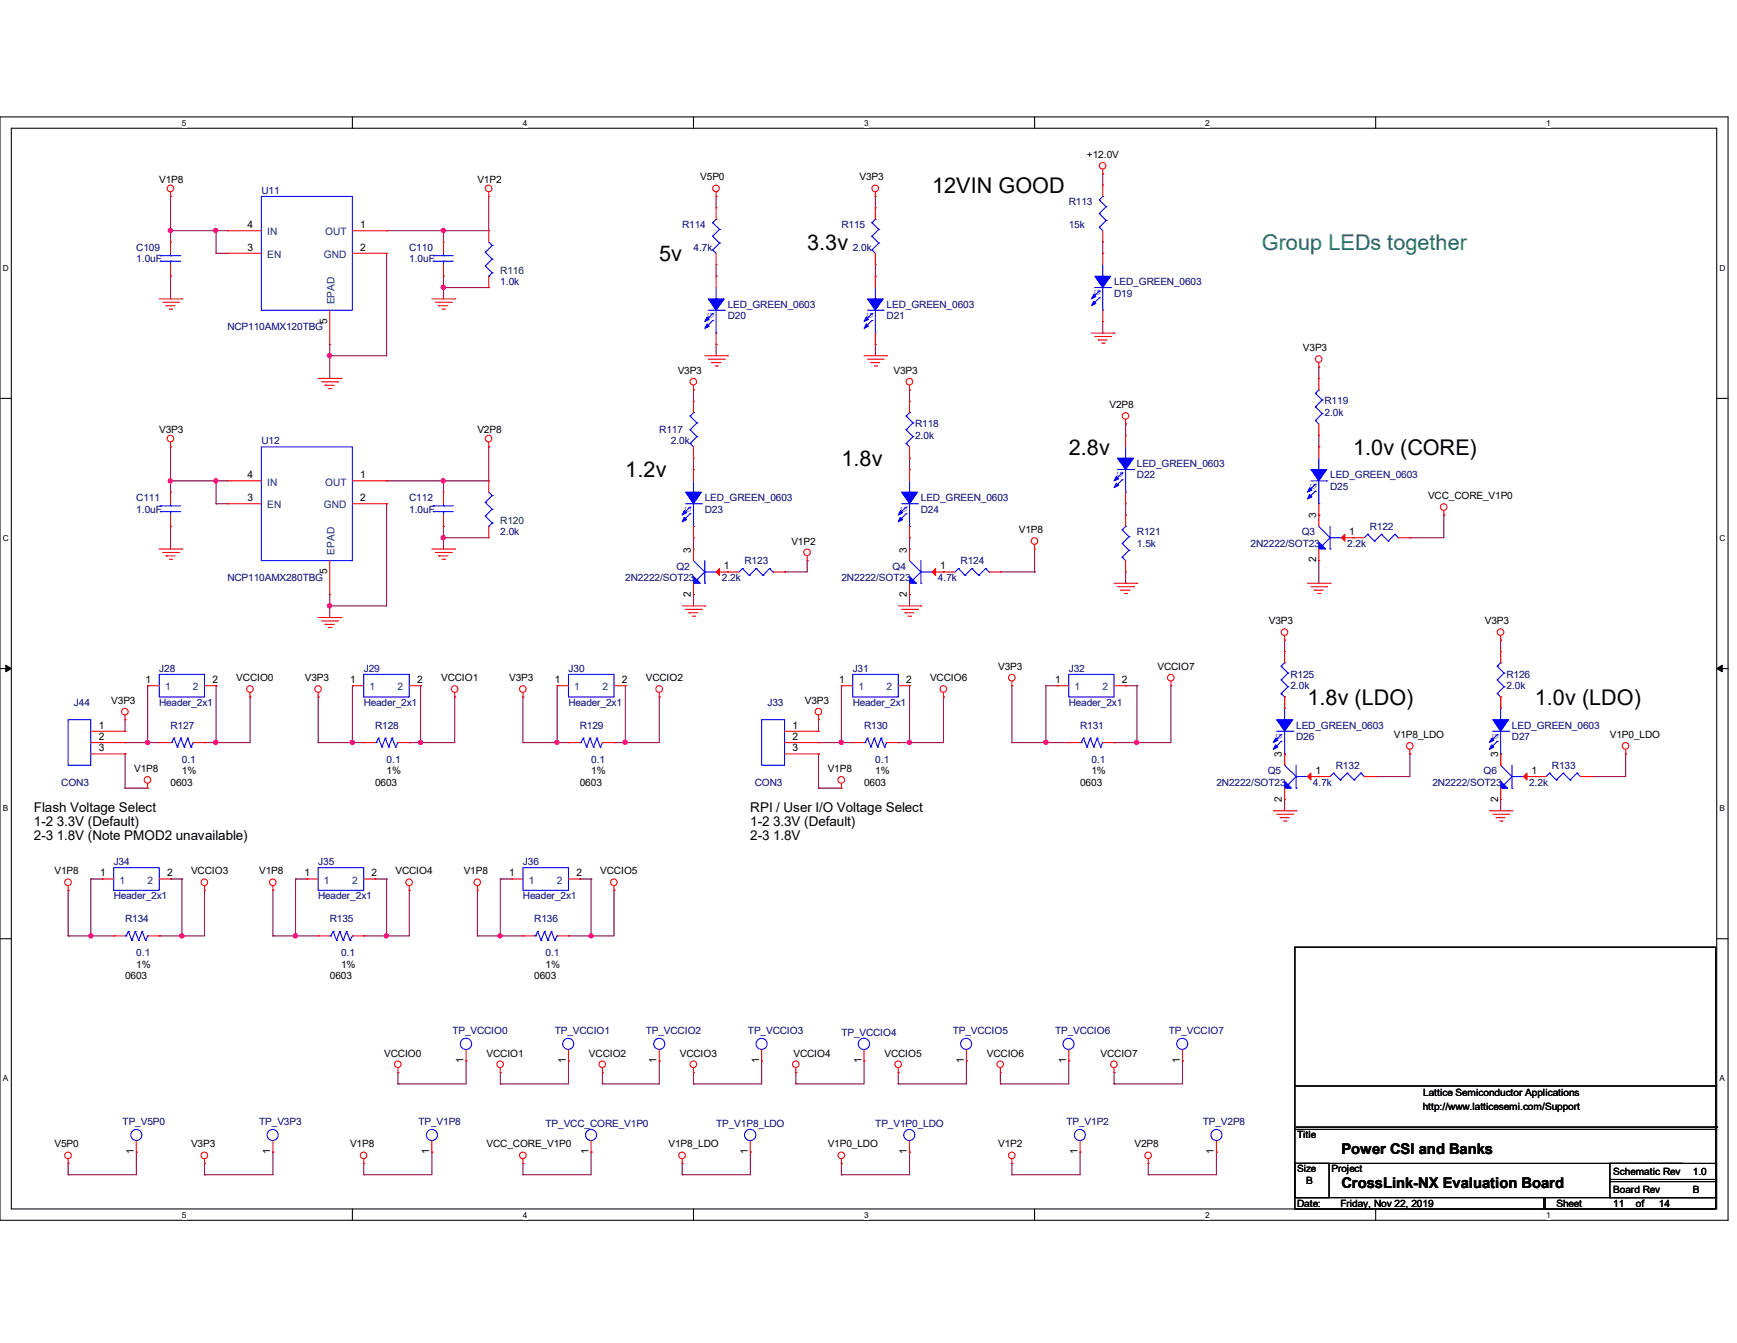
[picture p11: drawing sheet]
<svg xmlns="http://www.w3.org/2000/svg" width="279mm" height="216mm" viewBox="0 0 279 216" stroke-linecap="round" stroke-linejoin="round" font-family="sans-serif">
<defs><g id="words">
<g font-size="3.5">
<text x="149.9" y="31">12VIN GOOD</text>
<text x="106" y="42">5v</text>
<text x="129.8" y="40.2">3.3v</text>
<text x="100.6" y="76.8">1.2v</text>
<text x="135.3" y="74.9">1.8v</text>
<text x="171.9" y="73.1">2.8v</text>
<text x="217.6" y="73.1">1.0v (CORE)</text>
<text x="210.3" y="113.3">1.8v (LDO)</text>
<text x="246.9" y="113.3">1.0v (LDO)</text>
</g>
<text font-size="3.5" fill="#008040" x="203" y="40.2">Group LEDs together</text>
<g font-size="2.4">
<text x="215.8" y="185.6">Power CSI and Banks</text>
<text x="215.8" y="191.1">CrossLink-NX Evaluation Board</text>
</g>
<g font-size="2.2">
<text x="5.5" y="130.5">Flash Voltage Select</text>
<text x="120.7" y="130.5">RPI / User I/O Voltage Select</text>
<text x="5.5" y="132.8">1-2 3.3V (Default)</text>
<text x="5.5" y="135">2-3 1.8V (Note PMOD2 unavailable)</text>
<text x="120.7" y="132.8">1-2 3.3V (Default)</text>
<text x="120.7" y="135">2-3 1.8V</text>
</g>
<g font-size="1.7">
<text x="39.8" y="36.7">4</text>
<text x="39.8" y="40.3">3</text>
<text x="58" y="36.7">1</text>
<text x="58" y="40.3">2</text>
<text x="52.6" y="52" transform="rotate(-90 52.6 52)">5</text>
<text x="39.8" y="76.9">4</text>
<text x="58" y="76.9">1</text>
<text x="39.8" y="80.6">3</text>
<text x="58" y="80.6">2</text>
<text x="211.7" y="83.4" transform="rotate(-90 211.7 83.4)">3</text>
<text x="111.1" y="88.9" transform="rotate(-90 111.1 88.9)">3</text>
<text x="145.9" y="88.9" transform="rotate(-90 145.9 88.9)">3</text>
<text x="217" y="86">1</text>
<text x="52.6" y="92.3" transform="rotate(-90 52.6 92.3)">5</text>
<text x="111.1" y="95.9" transform="rotate(-90 111.1 95.9)">2</text>
<text x="116.5" y="91.5">1</text>
<text x="145.9" y="95.9" transform="rotate(-90 145.9 95.9)">2</text>
<text x="151.2" y="91.5">1</text>
<text x="211.7" y="90.4" transform="rotate(-90 211.7 90.4)">2</text>
<text x="23.4" y="109.8">1</text>
<text x="34.2" y="109.8">2</text>
<text x="56.3" y="109.8">1</text>
<text x="67.1" y="109.8">2</text>
<text x="89.2" y="109.8">1</text>
<text x="100" y="109.8">2</text>
<text x="135" y="109.8">1</text>
<text x="145.8" y="109.8">2</text>
<text x="169.7" y="109.8">1</text>
<text x="180.5" y="109.8">2</text>
<text x="15.9" y="117.1">1</text>
<text x="15.9" y="119">2</text>
<text x="127.5" y="117.1">1</text>
<text x="127.5" y="119">2</text>
<text x="15.9" y="120.8">3</text>
<text x="127.5" y="120.8">3</text>
<text x="206.2" y="121.7" transform="rotate(-90 206.2 121.7)">3</text>
<text x="211.6" y="124.4">1</text>
<text x="241" y="121.7" transform="rotate(-90 241 121.7)">3</text>
<text x="246.3" y="124.4">1</text>
<text x="206.2" y="128.9" transform="rotate(-90 206.2 128.9)">2</text>
<text x="241" y="128.9" transform="rotate(-90 241 128.9)">2</text>
<text x="16.1" y="140.9">1</text>
<text x="26.9" y="140.9">2</text>
<text x="49" y="140.9">1</text>
<text x="59.8" y="140.9">2</text>
<text x="81.9" y="140.9">1</text>
<text x="92.7" y="140.9">2</text>
<text x="74.5" y="170.9" transform="rotate(-90 74.5 170.9)">1</text>
<text x="91" y="170.9" transform="rotate(-90 91 170.9)">1</text>
<text x="105.6" y="170.9" transform="rotate(-90 105.6 170.9)">1</text>
<text x="122.1" y="170.9" transform="rotate(-90 122.1 170.9)">1</text>
<text x="138.6" y="170.9" transform="rotate(-90 138.6 170.9)">1</text>
<text x="155" y="170.9" transform="rotate(-90 155 170.9)">1</text>
<text x="171.5" y="170.9" transform="rotate(-90 171.5 170.9)">1</text>
<text x="189.8" y="170.9" transform="rotate(-90 189.8 170.9)">1</text>
<text x="21.5" y="185.5" transform="rotate(-90 21.5 185.5)">1</text>
<text x="43.5" y="185.5" transform="rotate(-90 43.5 185.5)">1</text>
<text x="69" y="185.5" transform="rotate(-90 69 185.5)">1</text>
<text x="94.7" y="185.5" transform="rotate(-90 94.7 185.5)">1</text>
<text x="120.3" y="185.5" transform="rotate(-90 120.3 185.5)">1</text>
<text x="145.9" y="185.5" transform="rotate(-90 145.9 185.5)">1</text>
<text x="173.3" y="185.5" transform="rotate(-90 173.3 185.5)">1</text>
<text x="195.2" y="185.5" transform="rotate(-90 195.2 185.5)">1</text>
</g>
<g font-size="1.7" fill="#004080">
<text x="43" y="37.8">IN</text>
<text x="43" y="41.5">EN</text>
<text x="52.1" y="41.5">GND</text>
<text x="52.3" y="37.8">OUT</text>
<text x="53.8" y="48.9" transform="rotate(-90 53.8 48.9)">EPAD</text>
<text x="43" y="78.1">IN</text>
<text x="43" y="81.7">EN</text>
<text x="52.1" y="81.7">GND</text>
<text x="52.3" y="78.1">OUT</text>
<text x="53.8" y="89.2" transform="rotate(-90 53.8 89.2)">EPAD</text>
<text x="26.5" y="111">1</text>
<text x="31" y="111">2</text>
<text x="59.4" y="111">1</text>
<text x="64" y="111">2</text>
<text x="92.4" y="111">1</text>
<text x="96.9" y="111">2</text>
<text x="138.1" y="111">1</text>
<text x="142.6" y="111">2</text>
<text x="172.8" y="111">1</text>
<text x="177.3" y="111">2</text>
<text x="19.2" y="142.1">1</text>
<text x="23.7" y="142.1">2</text>
<text x="52.1" y="142.1">1</text>
<text x="56.6" y="142.1">2</text>
<text x="85" y="142.1">1</text>
<text x="89.6" y="142.1">2</text>
</g>
<g font-size="1.6">
<text x="25.6" y="29.4">V1P8</text>
<text x="76.8" y="29.4">V1P2</text>
<text x="112.6" y="29">V5P0</text>
<text x="138.3" y="29">V3P3</text>
<text x="174.8" y="25.4">+12.0V</text>
<text x="209.6" y="56.4">V3P3</text>
<text x="109" y="60.1">V3P3</text>
<text x="143.7" y="60.1">V3P3</text>
<text x="178.5" y="65.6">V2P8</text>
<text x="25.6" y="69.6">V3P3</text>
<text x="76.8" y="69.6">V2P8</text>
<text x="229.7" y="80.2">VCC_CORE_V1P0</text>
<text x="127.3" y="87.5">V1P2</text>
<text x="163.9" y="85.7">V1P8</text>
<text x="204.1" y="100.3">V3P3</text>
<text x="238.8" y="100.3">V3P3</text>
<text x="160.6" y="107.7">V3P3</text>
<text x="186.2" y="107.7">VCCIO7</text>
<text x="17.9" y="113.1">V3P3</text>
<text x="38" y="109.5">VCCIO0</text>
<text x="49" y="109.5">V3P3</text>
<text x="70.9" y="109.5">VCCIO1</text>
<text x="81.9" y="109.5">V3P3</text>
<text x="103.9" y="109.5">VCCIO2</text>
<text x="129.5" y="113.1">V3P3</text>
<text x="149.6" y="109.5">VCCIO6</text>
<text x="224.2" y="118.6">V1P8_LDO</text>
<text x="258.9" y="118.6">V1P0_LDO</text>
<text x="21.6" y="124.1">V1P8</text>
<text x="29.3" y="124.5">1%</text>
<text x="62.2" y="124.5">1%</text>
<text x="95.1" y="124.5">1%</text>
<text x="133.1" y="124.1">V1P8</text>
<text x="140.8" y="124.5">1%</text>
<text x="175.6" y="124.5">1%</text>
<text x="27.4" y="126.3">0603</text>
<text x="60.3" y="126.3">0603</text>
<text x="93.3" y="126.3">0603</text>
<text x="139" y="126.3">0603</text>
<text x="173.7" y="126.3">0603</text>
<text x="8.8" y="140.5">V1P8</text>
<text x="30.7" y="140.5">VCCIO3</text>
<text x="41.7" y="140.5">V1P8</text>
<text x="63.6" y="140.5">VCCIO4</text>
<text x="74.6" y="140.5">V1P8</text>
<text x="96.6" y="140.5">VCCIO5</text>
<text x="21.9" y="155.6">1%</text>
<text x="54.9" y="155.6">1%</text>
<text x="87.8" y="155.6">1%</text>
<text x="20.1" y="157.4">0603</text>
<text x="53" y="157.4">0603</text>
<text x="85.9" y="157.4">0603</text>
<text x="61.8" y="169.8">VCCIO0</text>
<text x="78.3" y="169.8">VCCIO1</text>
<text x="94.7" y="169.8">VCCIO2</text>
<text x="109.3" y="169.8">VCCIO3</text>
<text x="127.6" y="169.8">VCCIO4</text>
<text x="142.3" y="169.8">VCCIO5</text>
<text x="158.7" y="169.8">VCCIO6</text>
<text x="177" y="169.8">VCCIO7</text>
<text x="228.9" y="178.4">http://www.latticesemi.com/Support</text>
<text x="228.9" y="176.2">Lattice Semiconductor Applications</text>
<text x="8.8" y="184.4">V5P0</text>
<text x="30.7" y="184.4">V3P3</text>
<text x="56.3" y="184.4">V1P8</text>
<text x="78.3" y="184.4">VCC_CORE_V1P0</text>
<text x="107.5" y="184.4">V1P8_LDO</text>
<text x="133.1" y="184.4">V1P0_LDO</text>
<text x="160.6" y="184.4">V1P2</text>
<text x="182.5" y="184.4">V2P8</text>
<text x="208.7" y="183">Title</text>
<text x="208.7" y="188.5">Size</text>
<text x="210.1" y="190.3">B</text>
<text x="214.2" y="188.5">Project</text>
<text x="259.5" y="188.9">Schematic Rev</text>
<text x="259.5" y="191.8">Board Rev</text>
<text x="272.3" y="188.9">1.0</text>
<text x="272.3" y="191.8">B</text>
<text x="208.7" y="194">Date:</text>
<text x="215.6" y="194">Friday, Nov 22, 2019</text>
<text x="250.4" y="194">Sheet</text>
<text x="259.5" y="194">11</text>
<text x="263.1" y="194">of</text>
<text x="266.8" y="194">14</text>
</g>
<g font-size="1.6" fill="#000080">
<text x="42" y="31.2">U11</text>
<text x="171.9" y="33">R113</text>
<text x="21.9" y="40.3">C109</text>
<text x="65.8" y="40.3">C110</text>
<text x="109.7" y="36.7">R114</text>
<text x="111.5" y="40.3">4.7k</text>
<text x="135.3" y="36.7">R115</text>
<text x="137.2" y="40.3">2.0k</text>
<text x="171.9" y="36.7">15k</text>
<text x="21.9" y="42.2">1.0uF</text>
<text x="65.8" y="42.2">1.0uF</text>
<text x="80.5" y="45.8">1.0k</text>
<text x="179.2" y="47.7">D19</text>
<text x="179.2" y="45.8">LED_GREEN_0603</text>
<text x="36.6" y="53.1">NCP110AMX120TBG</text>
<text x="117" y="51.3">D20</text>
<text x="117" y="49.5">LED_GREEN_0603</text>
<text x="142.6" y="51.3">D21</text>
<text x="142.6" y="49.5">LED_GREEN_0603</text>
<text x="213.1" y="65">R119</text>
<text x="42" y="71.4">U12</text>
<text x="106" y="69.6">R117</text>
<text x="107.9" y="71.4">2.0k</text>
<text x="147.2" y="68.7">R118</text>
<text x="147.2" y="70.5">2.0k</text>
<text x="213.1" y="66.8">2.0k</text>
<text x="182.9" y="76.9">D22</text>
<text x="182.9" y="75.1">LED_GREEN_0603</text>
<text x="213.9" y="76.9">LED_GREEN_0603</text>
<text x="21.9" y="80.6">C111</text>
<text x="21.9" y="82.4">1.0uF</text>
<text x="65.8" y="80.6">C112</text>
<text x="65.8" y="82.4">1.0uF</text>
<text x="113.4" y="82.4">D23</text>
<text x="113.4" y="80.6">LED_GREEN_0603</text>
<text x="148.1" y="82.4">D24</text>
<text x="148.1" y="80.6">LED_GREEN_0603</text>
<text x="213.9" y="78.7">D25</text>
<text x="80.5" y="86.1">2.0k</text>
<text x="182.9" y="86.1">R121</text>
<text x="182.9" y="87.9">1.5k</text>
<text x="201.2" y="87.9">2N2222/SOT23</text>
<text x="209.4" y="86.1">Q3</text>
<text x="216.7" y="87.9">2.2k</text>
<text x="220.3" y="85.1">R122</text>
<text x="36.6" y="93.4">NCP110AMX280TBG</text>
<text x="100.6" y="93.4">2N2222/SOT23</text>
<text x="108.8" y="91.6">Q2</text>
<text x="116.1" y="93.4">2.2k</text>
<text x="119.8" y="90.6">R123</text>
<text x="135.3" y="93.4">2N2222/SOT23</text>
<text x="143.5" y="91.6">Q4</text>
<text x="150.9" y="93.4">4.7k</text>
<text x="154.5" y="90.6">R124</text>
<text x="25.6" y="108">J28</text>
<text x="58.5" y="108">J29</text>
<text x="91.4" y="108">J30</text>
<text x="137.2" y="108">J31</text>
<text x="171.9" y="108">J32</text>
<text x="11.9" y="113.5">J44</text>
<text x="25.6" y="113.5">Header_2x1</text>
<text x="58.5" y="113.5">Header_2x1</text>
<text x="91.4" y="113.5">Header_2x1</text>
<text x="123.4" y="113.5">J33</text>
<text x="137.2" y="113.5">Header_2x1</text>
<text x="171.9" y="113.5">Header_2x1</text>
<text x="207.6" y="108.9">R125</text>
<text x="207.6" y="110.7">2.0k</text>
<text x="242.3" y="108.9">R126</text>
<text x="242.3" y="110.7">2.0k</text>
<text x="27.4" y="117.1">R127</text>
<text x="60.3" y="117.1">R128</text>
<text x="93.3" y="117.1">R129</text>
<text x="139" y="117.1">R130</text>
<text x="173.7" y="117.1">R131</text>
<text x="208.5" y="119">D26</text>
<text x="208.5" y="117.1">LED_GREEN_0603</text>
<text x="243.2" y="119">D27</text>
<text x="243.2" y="117.1">LED_GREEN_0603</text>
<text x="29.3" y="122.6">0.1</text>
<text x="62.2" y="122.6">0.1</text>
<text x="95.1" y="122.6">0.1</text>
<text x="140.8" y="122.6">0.1</text>
<text x="175.6" y="122.6">0.1</text>
<text x="203.9" y="124.5">Q5</text>
<text x="214.9" y="123.6">R132</text>
<text x="238.6" y="124.5">Q6</text>
<text x="249.6" y="123.6">R133</text>
<text x="9.9" y="126.3">CON3</text>
<text x="121.4" y="126.3">CON3</text>
<text x="195.7" y="126.3">2N2222/SOT23</text>
<text x="211.2" y="126.3">4.7k</text>
<text x="230.4" y="126.3">2N2222/SOT23</text>
<text x="246" y="126.3">2.2k</text>
<text x="18.3" y="139.1">J34</text>
<text x="51.2" y="139.1">J35</text>
<text x="84.1" y="139.1">J36</text>
<text x="18.3" y="144.6">Header_2x1</text>
<text x="20.1" y="148.3">R134</text>
<text x="51.2" y="144.6">Header_2x1</text>
<text x="53" y="148.3">R135</text>
<text x="84.1" y="144.6">Header_2x1</text>
<text x="85.9" y="148.3">R136</text>
<text x="21.9" y="153.7">0.1</text>
<text x="54.9" y="153.7">0.1</text>
<text x="87.8" y="153.7">0.1</text>
<text x="72.8" y="166.2">TP_VCCIO0</text>
<text x="89.2" y="166.2">TP_VCCIO1</text>
<text x="103.9" y="166.2">TP_VCCIO2</text>
<text x="120.3" y="166.2">TP_VCCIO3</text>
<text x="135.3" y="166.5">TP_VCCIO4</text>
<text x="153.2" y="166.2">TP_VCCIO5</text>
<text x="169.7" y="166.2">TP_VCCIO6</text>
<text x="188" y="166.2">TP_VCCIO7</text>
<text x="19.7" y="180.8">TP_V5P0</text>
<text x="41.7" y="180.8">TP_V3P3</text>
<text x="67.3" y="180.8">TP_V1P8</text>
<text x="87.8" y="181.1">TP_VCC_CORE_V1P0</text>
<text x="115.2" y="181.1">TP_V1P8_LDO</text>
<text x="140.8" y="181.1">TP_V1P0_LDO</text>
<text x="171.5" y="180.8">TP_V1P2</text>
<text x="193.5" y="180.8">TP_V2P8</text>
</g>
<g font-size="1.6" fill="#004040">
<text x="80.5" y="44">R116</text>
<text x="80.5" y="84.2">R120</text>
</g>
<g font-size="1.6" fill="#00f">
<text x="177" y="47.5" transform="rotate(-90 177 47.5)">G</text>
<text x="114.8" y="51.1" transform="rotate(-90 114.8 51.1)">G</text>
<text x="140.4" y="51.1" transform="rotate(-90 140.4 51.1)">G</text>
<text x="180.6" y="76.8" transform="rotate(-90 180.6 76.8)">G</text>
<text x="111.1" y="82.3" transform="rotate(-90 111.1 82.3)">G</text>
<text x="145.9" y="82.3" transform="rotate(-90 145.9 82.3)">G</text>
<text x="211.7" y="78.6" transform="rotate(-90 211.7 78.6)">G</text>
<text x="206.2" y="118.8" transform="rotate(-90 206.2 118.8)">G</text>
<text x="241" y="118.8" transform="rotate(-90 241 118.8)">G</text>
</g>
<g font-size="1.3">
<text x="29.3" y="20.2">5</text>
<text x="84.1" y="20.2">4</text>
<text x="139" y="20.2">3</text>
<text x="193.8" y="20.2">2</text>
<text x="248.7" y="20.2">1</text>
<text x=".5" y="43.5">D</text>
<text x="276.6" y="43.5">D</text>
<text x=".5" y="87">C</text>
<text x="276.6" y="87">C</text>
<text x=".5" y="130.4">B</text>
<text x="276.6" y="130.4">B</text>
<text x=".5" y="173.8">A</text>
<text x="276.6" y="173.8">A</text>
<text x="29.3" y="195.7">5</text>
<text x="84.1" y="195.7">4</text>
<text x="139" y="195.7">3</text>
<text x="193.8" y="195.7">2</text>
<text x="248.7" y="195.7">1</text>
</g>
</g></defs>
<path d="M0 18.8h278v177.4h-278zM1.8 20.6h274.3v173.8h-274.3z" fill="none" stroke="#000" stroke-width=".17"/>
<g fill="#fff">
<path d="M29.3 19h.7v1.5h-.7z"/>
<path d="M29.3 194.6h.7v1.4h-.7z"/>
</g>
<path d="M56.7 18.8v1.8M56.7 194.4v1.8" fill="none" stroke="#000" stroke-width=".17"/>
<g fill="#fff">
<path d="M84.1 19h.7v1.5h-.7z"/>
<path d="M84.1 194.6h.7v1.4h-.7z"/>
</g>
<path d="M111.5 18.8v1.8M111.5 194.4v1.8" fill="none" stroke="#000" stroke-width=".17"/>
<g fill="#fff">
<path d="M139 19h.7v1.5h-.7z"/>
<path d="M139 194.6h.7v1.4h-.7z"/>
</g>
<path d="M166.4 18.8v1.8M166.4 194.4v1.8" fill="none" stroke="#000" stroke-width=".17"/>
<g fill="#fff">
<path d="M193.8 19h.8v1.5h-.8z"/>
<path d="M193.8 194.6h.8v1.4h-.8z"/>
</g>
<path d="M221.3 18.8v1.8M221.3 194.4v1.8" fill="none" stroke="#000" stroke-width=".17"/>
<g fill="#fff">
<path d="M248.7 19h.7v1.5h-.7z"/>
<path d="M248.7 194.6h.7v1.4h-.7z"/>
<path d="M.5 42.3h.9v1.5h-.9z"/>
<path d="M276.6 42.3h.9v1.5h-.9z"/>
<path d="M.5 85.8h.9v1.4h-.9z"/>
<path d="M276.6 85.8h.9v1.4h-.9z"/>
</g>
<path d="M0 64.1h1.8M276.1 64.1h1.9" fill="none" stroke="#000" stroke-width=".17"/>
<g fill="#fff">
<path d="M.5 129.2h.8v1.5h-.8z"/>
<path d="M276.6 129.2h.9v1.5h-.9z"/>
</g>
<path d="M0 107.5h1.8M276.1 107.5h1.9" fill="none" stroke="#000" stroke-width=".17"/>
<path d="M.9 106.9l.9 .6-.9 .5zM276.1 107.5l.9-.6v1.1z" fill="#000" stroke="#000" stroke-width=".16"/>
<g fill="#fff">
<path d="M.5 172.6h.8v1.5h-.8z"/>
<path d="M276.6 172.6h.9v1.5h-.9z"/>
</g>
<g fill="none" stroke="#000" stroke-width=".17">
<path d="M0 150.9h1.8M208.3 152.3h67.7v42.1h-67.7zM276.1 150.9h1.9M208.3 174.6h67.7M276 174.6h.1M208.3 187h5.5v5.5h-5.5zM208.3 192.5h67.7M208.3 181.6h67.7M208.3 187h62.2M208.5 181.2h67.6M248.3 194.4h.1M248.3 192.5v1.9"/>
<path d="M248.5 194.4h.1M248.5 192.5v1.9M259 187h17v5.5h-17zM259 189.9h17M259 189.6h17M270.5 187h.1M276 192.5h.1M276 181.6h.1M276 189.9h.1M276 189.6h.1M276.1 181.2h.1"/>
</g>
<g fill="none" stroke="#800040" stroke-width=".17">
<path d="M27.4 37.1h.1M27.4 31.6h.1M27.4 31.6v7.3M27.4 37.1h9.2M34.8 37.1h.1M34.8 37.1v3.6M62.2 37.1h.1M71.3 37.1h.1M71.3 37.1v1.8M78.6 31.6h.1M78.6 31.6v5.5h-16.4M115.2 31.6h.1"/>
<path d="M115.2 31.6v1.8M140.8 31.6h.1M140.8 31.6v1.8M177.4 27.9h.1M177.4 27.9v1.9M177.4 38.9v1.8M27.4 44.4h.1M27.4 44.4v3.6M34.8 40.7h.1M34.8 40.7h1.8M53 57.2h.1M53 55.4v5.4"/>
<path d="M62.2 40.7h.1M62.2 40.7v16.5h-9.2M71.3 46.2h.1M71.3 44.4h.1M71.3 44.4v3.6M71.3 46.2h7.3M115.2 55.4h.1M115.2 44.4h.1M115.2 42.5v1.9M115.2 55.4v1.8M140.8 55.4h.1M140.8 44.4h.1"/>
<path d="M140.8 42.5v1.9M140.8 55.4v1.8M177.4 40.7h.1M177.4 53.6h.1M177.4 51.7v1.9M212.1 59h.1M212.1 59v1.8M27.4 77.3h.1M27.4 71.8h.1M27.4 71.8v7.3M27.4 77.3h9.2M34.8 77.3h.1"/>
<path d="M34.8 77.3v3.7M53 60.8h.1M62.2 77.3h.1M71.3 77.3h.1M71.3 77.3v1.8M78.6 71.8h.1M78.6 71.8v5.5h-16.4M111.5 62.7h.1M111.5 75.5h.1M111.5 62.7v1.8M111.5 73.7v1.8M146.3 62.7h.1"/>
<path d="M146.3 75.5h.1M146.3 62.7v1.8M146.3 73.7v1.8M181.1 68.2h.1M181.1 68.2v1.8M212.1 71.8h.1M212.1 70v1.8M27.4 84.6h.1M27.4 84.6v3.7M34.8 81h.1M34.8 81h1.8M53 97.4h.1"/>
<path d="M53 99.3h.1M53 95.6v3.7M62.2 81h.1M62.2 81v16.4h-9.2M71.3 86.4h.1M71.3 84.6h.1M71.3 86.4h7.3M71.3 84.6v3.7M111.5 95.6h.1M111.5 86.4h.1M111.5 86.4v1.9M111.5 95.6v1.8"/>
<path d="M126.2 91.9h.1M129.8 90.1h.1M129.8 90.1v1.8h-3.6M146.3 95.6h.1M146.3 86.4h.1M146.3 86.4v1.9M146.3 95.6v1.8M160.9 91.9h.1M160.9 91.9h5.5M166.4 91.9h.1M166.4 88.3v3.6M181.1 82.8h.1"/>
<path d="M181.1 93.8h.1M181.1 81v1.8M181.1 91.9v1.9M212.1 90.1h.1M212.1 90.1v3.7M226.8 86.4h.1M232.2 82.8h.1M232.2 82.8v3.6h-5.4M20.1 115.7h.1M20.1 119.4h.1M20.1 119.4h5.5M20.1 115.7v1.9"/>
<path d="M23.7 119.4h.1M23.7 110.2h.1M23.7 110.2v9.2M32.9 119.4h.1M34.8 119.4h.1M34.8 110.2h.1M34.8 110.2v9.2M40.2 112.1h.1M40.2 112.1v7.3h-7.3M51.2 112.1h.1M51.2 119.4h.1M51.2 119.4h7.3"/>
<path d="M51.2 112.1v7.3M56.7 110.2h.1M56.7 119.4h.1M56.7 110.2v9.2M65.8 119.4h.1M67.6 110.2h.1M67.6 119.4h.1M67.6 110.2v9.2M73.2 112.1h.1M73.2 112.1v7.3h-7.4M84.1 112.1h.1M84.1 119.4h.1"/>
<path d="M84.1 119.4h7.3M84.1 112.1v7.3M89.6 110.2h.1M89.6 119.4h.1M89.6 110.2v9.2M98.8 119.4h.1M100.6 110.2h.1M100.6 119.4h.1M100.6 110.2v9.2M106 112.1h.1M106 112.1v7.3h-7.2M131.7 115.7h.1"/>
<path d="M131.7 119.4h.1M131.7 119.4h5.5M131.7 115.7v1.9M135.3 119.4h.1M135.3 110.2h.1M135.3 110.2v9.2M144.5 119.4h.1M146.3 119.4h.1M146.3 110.2h.1M146.3 110.2v9.2M151.8 112.1h.1M151.8 112.1v7.3h-7.3"/>
<path d="M162.8 110.2h.1M162.8 119.4h.1M162.8 110.2v9.2M162.8 119.4h9.1M168.2 110.2h.1M168.2 119.4h.1M168.2 110.2v9.2M168.2 110.2h1.9M170.1 110.2h.1M179.2 119.4h.1M181.1 110.2h.1M181.1 110.2h1.8"/>
<path d="M182.9 110.2h.1M182.9 119.4h.1M182.9 110.2v9.2M188.3 110.2h.1M188.3 110.2v9.2h-9.1M206.6 102.9h.1M206.6 112.1h.1M206.6 102.9v1.8M206.6 112.1v1.8M241.4 102.9h.1M241.4 112.1h.1M241.4 102.9v1.8"/>
<path d="M241.4 112.1v1.8M20.1 121.2h.1M20.1 126.7h.1M20.1 126.7h3.6M20.1 121.2v5.5M131.7 121.2h.1M131.7 126.7h.1M131.7 121.2v5.5M131.7 126.7h3.6M206.6 128.5h.1M206.6 121.2h.1M206.6 121.2v1.8"/>
<path d="M206.6 128.5v1.8M221.3 124.8h.1M226.8 121.2h.1M226.8 121.2v3.6h-5.5M241.4 128.5h.1M241.4 121.2h.1M241.4 121.2v1.8M241.4 128.5v1.8M256 124.8h.1M261.5 121.2h.1M261.5 121.2v3.6h-5.5M11 143.1h.1"/>
<path d="M11 150.5h.1M11 143.1v7.4M11 150.5h7.3M14.6 150.5h.1M14.6 141.3h.1M14.6 141.3v9.2M14.6 141.3h1.9M16.5 141.3h.1M25.6 150.5h.1M27.4 141.3h.1M27.4 141.3h1.9M29.3 150.5h.1"/>
<path d="M29.3 141.3h.1M29.3 141.3v9.2M32.9 143.1h.1M32.9 143.1v7.4h-7.3M43.9 143.1h.1M43.9 150.5h.1M43.9 143.1v7.4M43.9 150.5h7.3M47.5 141.3h.1M47.5 150.5h.1M47.5 141.3v9.2M47.5 141.3h1.9"/>
<path d="M49.4 141.3h.1M58.5 150.5h.1M60.3 141.3h.1M60.3 141.3h1.9M62.2 141.3h.1M62.2 150.5h.1M62.2 141.3v9.2M65.8 143.1h.1M65.8 143.1v7.4h-7.3M76.8 143.1h.1M76.8 150.5h.1M76.8 150.5h7.3"/>
<path d="M76.8 143.1v7.4M80.5 141.3h.1M80.5 150.5h.1M80.5 141.3v9.2M80.5 141.3h1.8M82.3 141.3h.1M91.4 150.5h.1M93.3 141.3h.1M93.3 141.3h1.8M95.1 141.3h.1M95.1 150.5h.1M95.1 141.3v9.2"/>
<path d="M98.8 143.1h.1M98.8 143.1v7.4h-7.4M64 174.2h.1M64 172.4h.1M64 172.4v1.8M75 170.6h.1M75 170.6v3.6h-11M80.5 172.4h.1M80.5 174.2h.1M80.5 172.4v1.8M91.4 170.6h.1M91.4 170.6v3.6h-10.9"/>
<path d="M96.9 172.4h.1M96.9 174.2h.1M96.9 172.4v1.8M106 170.6h.1M106 170.6v3.6h-9.1M111.5 174.2h.1M111.5 172.4h.1M111.5 172.4v1.8M122.5 170.6h.1M122.5 170.6v3.6h-11M128 172.4h.1M128 174.2h.1"/>
<path d="M128 172.4v1.8M139 170.6h.1M139 170.6v3.6h-11M144.5 172.4h.1M144.5 174.2h.1M144.5 172.4v1.8M155.4 170.6h.1M155.4 170.6v3.6h-10.9M160.9 172.4h.1M160.9 174.2h.1M160.9 172.4v1.8M171.9 170.6h.1"/>
<path d="M171.9 170.6v3.6h-11M179.2 172.4h.1M179.2 174.2h.1M179.2 172.4v1.8M190.2 170.6h.1M190.2 170.6v3.6h-11M11 187h.1M11 188.8h.1M11 187v1.8M21.9 185.2h.1M21.9 185.2v3.6h-10.9M32.9 187h.1"/>
<path d="M32.9 188.8h.1M32.9 187v1.8M43.9 185.2h.1M43.9 185.2v3.6h-11M58.5 187h.1M58.5 188.8h.1M58.5 187v1.8M69.5 185.2h.1M69.5 185.2v3.6h-11M84.1 187h.1M84.1 188.8h.1M84.1 187v1.8"/>
<path d="M95.1 185.2h.1M95.1 185.2v3.6h-11M109.7 187h.1M109.7 188.8h.1M109.7 187v1.8M120.7 185.2h.1M120.7 185.2v3.6h-11M135.3 187h.1M135.3 188.8h.1M135.3 187v1.8M146.3 185.2h.1M146.3 185.2v3.6h-11"/>
<path d="M162.8 187h.1M162.8 188.8h.1M162.8 187v1.8M173.7 185.2h.1M173.7 185.2v3.6h-10.9M184.7 187h.1M184.7 188.8h.1M184.7 187v1.8M195.7 185.2h.1M195.7 185.2v3.6h-11"/>
</g>
<g fill="#f0f" stroke="#f0f" stroke-width=".17">
<circle cx="34.7" cy="119.3" r=".34"/>
<circle cx="14.6" cy="150.5" r=".34"/>
<circle cx="29.2" cy="150.5" r=".35"/>
<circle cx="135.3" cy="119.3" r=".34"/>
<circle cx="34.7" cy="77.3" r=".34"/>
<circle cx="27.4" cy="77.3" r=".34"/>
<circle cx="71.3" cy="86.4" r=".34"/>
<circle cx="34.7" cy="37" r=".34"/>
<circle cx="71.3" cy="46.2" r=".34"/>
<circle cx="27.4" cy="37" r=".34"/>
<circle cx="53" cy="57.2" r=".34"/>
<circle cx="71.3" cy="37" r=".34"/>
<circle cx="71.3" cy="77.3" r=".34"/>
<circle cx="56.7" cy="119.3" r=".35"/>
<circle cx="67.6" cy="119.3" r=".34"/>
<circle cx="89.6" cy="119.3" r=".34"/>
<circle cx="100.5" cy="119.3" r=".34"/>
<circle cx="182.8" cy="119.3" r=".34"/>
<circle cx="47.5" cy="150.5" r=".35"/>
<circle cx="62.1" cy="150.5" r=".34"/>
<circle cx="80.4" cy="150.5" r=".34"/>
<circle cx="95.1" cy="150.5" r=".34"/>
<circle cx="146.3" cy="119.3" r=".34"/>
<circle cx="168.2" cy="119.3" r=".34"/>
<circle cx="23.7" cy="119.3" r=".34"/>
<circle cx="53" cy="97.4" r=".34"/>
</g>
<g fill="none" stroke="#f00" stroke-width=".17">
<path d="M27.4 31.6h.1M27.4 38.9h.1M27.4 30.9v.7M27.4 38.9v1.8M36.6 37.1h.1M36.6 37.1h5.4M56.7 37.1h5.5M62.2 37.1h.1M71.3 38.9h.1M71.3 38.9v1.8M78.6 31.6h.1M78.6 37.1h.1"/>
<path d="M78.6 30.9v.7M78.6 37.1v1.8M115.2 31.6h.1M115.2 33.4h.1M115.2 30.9v.7M115.2 33.4v1.9M140.8 31.6h.1M140.8 33.4h.1M140.8 30.9v.7M140.8 33.4v1.9M177.4 27.9h.1M177.4 38.9h.1"/>
<path d="M177.4 29.8h.1M177.4 27.2v.7M177.4 29.8v1.8M177.4 37.1v1.8M25.6 48h3.7M26.2 48.6h2.5M26.7 49.1h.1M26.7 49.1h1.5M27.2 49.7h.4M27.4 44.4h.1M27.4 42.5v1.9M27.6 49.7h.1"/>
<path d="M28.7 48.6h.1M29.3 48h.1M36.6 40.7h.1M36.6 40.7h5.4M53 55.4h.1M53 49.9v5.5M56.7 40.7h5.5M62.2 40.7h.1M69.5 48h3.7M70 48.6h2.6M70.6 49.1h.1M70.6 49.1h1.5"/>
<path d="M71.1 49.7h.4M71.3 44.4h.1M71.3 42.5v1.9M71.5 49.7h.1M72.6 48.6h.1M73.2 48h.1M78.6 46.2h.1M78.6 44.4v1.8M113.4 57.2h3.7M113.9 57.7h2.6M114.5 58.3h.1M114.5 58.3h1.5"/>
<path d="M115 58.8h.4M115.2 44.4h.1M115.2 55.4h.1M115.2 42.5h.1M115.2 40.7v1.8M115.2 44.4v1.8M115.2 53.6v1.8M115.4 58.8h.1M116.5 57.7h.1M117.1 57.2h.1M139 57.2h3.6M139.5 57.7h2.6"/>
<path d="M140.1 58.3h.1M140.1 58.3h1.4M140.6 58.8h.4M140.8 42.5h.1M140.8 44.4h.1M140.8 55.4h.1M140.8 40.7v1.8M140.8 44.4v1.8M140.8 53.6v1.8M141 58.8h.1M142.1 57.7h.1M142.6 57.2h.1"/>
<path d="M175.6 53.6h3.6M176.1 54.1h2.5M176.7 54.7h.1M176.7 54.7h1.4M177.2 55.2h.4M177.4 40.7h.1M177.4 51.7h.1M177.4 40.7v1.8M177.4 49.9v1.8M177.6 55.2h.1M178.6 54.1h.1M179.2 53.6h.1"/>
<path d="M212.1 59h.1M212.1 58.3v.7M27.4 71.8h.1M27.4 79.1h.1M27.4 71.1v.7M27.4 79.1v1.9M36.6 77.3h.1M36.6 77.3h5.4M51.2 60.8h3.7M51.7 61.4h2.6M52.3 61.9h.1M52.3 61.9h1.5"/>
<path d="M52.8 62.5h.4M53.2 62.5h.1M54.3 61.4h.1M54.9 60.8h.1M56.7 77.3h5.5M62.2 77.3h.1M71.3 79.1h.1M71.3 79.1v1.9M78.6 71.8h.1M78.6 77.3h.1M78.6 71.1v.7M78.6 77.3v1.8"/>
<path d="M111.5 62.7h.1M111.5 75.5h.1M111.5 73.7h.1M111.5 64.5h.1M111.5 61.9v.8M111.5 64.5v1.8M111.5 71.8v1.9M111.5 75.5v1.8M146.3 62.7h.1M146.3 75.5h.1M146.3 73.7h.1M146.3 64.5h.1"/>
<path d="M146.3 61.9v.8M146.3 64.5v1.8M146.3 71.8v1.9M146.3 75.5v1.8M181.1 68.2h.1M181.1 70h.1M181.1 67.4v.8M181.1 70v1.8M181.1 79.1v1.9M212.1 71.8h.1M212.1 70h.1M212.1 60.8h.1"/>
<path d="M212.1 60.8v1.9M212.1 68.2v1.8M212.1 71.8v1.9M25.6 88.3h3.7M26.2 88.8h2.5M26.7 89.4h.1M26.7 89.4h1.5M27.2 89.9h.4M27.4 84.6h.1M27.4 82.8v1.8M27.6 89.9h.1M28.7 88.8h.1"/>
<path d="M29.3 88.3h.1M36.6 81h.1M36.6 81h5.4M51.2 99.3h3.7M51.7 99.8h2.6M53 95.6h.1M53 90.1v5.5M54.3 99.8h.1M54.9 99.3h.1M56.7 81h5.5M62.2 81h.1M69.5 88.3h3.7"/>
<path d="M70 88.8h2.6M70.6 89.4h.1M70.6 89.4h1.5M71.1 89.9h.4M71.3 84.6h.1M71.3 82.8v1.8M71.5 89.9h.1M72.6 88.8h.1M73.2 88.3h.1M78.6 86.4h.1M78.6 84.6v1.8M109.7 97.4h3.7"/>
<path d="M110.3 98h2.5M110.8 98.5h.1M110.8 98.5h1.5M111.4 99.1h.3M111.5 86.4h.1M111.5 88.3h.1M111.5 95.6h.1M111.5 84.6v1.8M111.5 88.3v1.8M111.5 93.8v1.8M111.7 99.1h.1M112.8 98h.1"/>
<path d="M113.4 97.4h.1M115.2 91.9h3.7M117.1 91.9h.1M124.3 91.9h1.9M126.2 91.9h.1M129.8 90.1h.1M129.8 89.4v.7M144.5 97.4h3.6M145 98h2.6M145.6 98.5h.1M145.6 98.5h1.4M146.1 99.1h.4"/>
<path d="M146.3 88.3h.1M146.3 95.6h.1M146.3 86.4h.1M146.3 84.6v1.8M146.3 88.3v1.8M146.3 93.8v1.8M146.5 99.1h.1M147.6 98h.1M148.1 97.4h.1M149.9 91.9h3.7M151.8 91.9h.1M159.1 91.9h1.8"/>
<path d="M160.9 91.9h.1M166.4 88.3h.1M166.4 87.5v.8M179.2 93.8h3.7M179.7 94.3h2.6M180.3 94.9h.1M180.3 94.9h1.5M180.8 95.4h.4M181.1 81h.1M181.1 91.9h.1M181.1 82.8h.1M181.1 82.8v1.8"/>
<path d="M181.1 90.1v1.8M181.2 95.4h.1M182.3 94.3h.1M182.9 93.8h.1M210.3 93.8h3.7M210.9 94.3h2.5M211.4 94.9h.1M211.4 94.9h1.5M212 95.4h.3M212.1 82.8h.1M212.1 90.1h.1M212.1 81v3.6"/>
<path d="M212.1 88.3v1.8M212.3 95.4h.1M213.4 94.3h.1M214 93.8h.1M215.8 86.4h3.7M217.6 86.4h.1M224.9 86.4h1.9M226.8 86.4h.1M232.2 82.8h.1M232.2 82.1v.7M14.6 119.4h5.5M14.6 117.6h5.5"/>
<path d="M20.1 115.7h.1M20.1 117.6h.1M20.1 119.4h.1M20.1 115v.7M23.7 110.2h.1M23.7 110.2h1.9M25.6 119.4h.1M25.6 119.4h1.8M31.1 119.4h1.8M32.9 119.4h.1M32.9 110.2h1.9M34.8 110.2h.1"/>
<path d="M40.2 112.1h.1M40.2 111.3v.8M51.2 112.1h.1M51.2 111.3v.8M52.3 100.4h.1M52.3 100.4h1.5M52.8 100.9h.4M53.2 100.9h.1M56.7 110.2h.1M56.7 110.2h1.8M58.5 119.4h.1M58.5 119.4h1.8"/>
<path d="M64 119.4h1.8M65.8 119.4h.1M65.8 110.2h1.8M67.6 110.2h.1M73.2 112.1h.1M73.2 111.3v.8M84.1 112.1h.1M84.1 111.3v.8M89.6 110.2h.1M89.6 110.2h1.8M91.4 119.4h.1M91.4 119.4h1.9"/>
<path d="M96.9 119.4h1.9M98.8 119.4h.1M98.8 110.2h1.8M100.6 110.2h.1M106 112.1h.1M106 111.3v.8M126.2 119.4h5.5M126.2 117.6h5.5M131.7 115.7h.1M131.7 117.6h.1M131.7 119.4h.1M131.7 115v.7"/>
<path d="M135.3 110.2h.1M135.3 110.2h1.9M137.2 119.4h.1M137.2 119.4h1.8M142.6 119.4h1.9M144.5 119.4h.1M144.5 110.2h1.8M146.3 110.2h.1M151.8 112.1h.1M151.8 111.3v.8M162.8 110.2h.1M162.8 109.5v.7"/>
<path d="M170.1 110.2h.1M170.1 110.2h1.8M171.9 119.4h.1M171.9 119.4h1.8M177.4 119.4h1.8M179.2 119.4h.1M179.2 110.2h1.9M181.1 110.2h.1M188.3 110.2h.1M188.3 109.5v.7M206.6 102.9h.1M206.6 112.1h.1"/>
<path d="M206.6 113.9h.1M206.6 104.7h.1M206.6 102.2v.7M206.6 104.7v1.9M206.6 112.1v1.8M241.4 102.9h.1M241.4 113.9h.1M241.4 104.7h.1M241.4 112.1h.1M241.4 102.2v.7M241.4 104.7v1.9M241.4 112.1v1.8"/>
<path d="M14.6 121.2h5.5M20.1 121.2h.1M23.7 126.7h.1M23.7 125.9v.8M126.2 121.2h5.5M131.7 121.2h.1M135.3 126.7h.1M135.3 125.9v.8M204.8 130.3h3.7M205.4 130.9h2.5M205.9 131.4h.1M205.9 131.4h1.5"/>
<path d="M206.5 132h.3M206.6 123h.1M206.6 121.2h.1M206.6 128.5h.1M206.6 121.2v1.8M206.6 126.7v1.8M206.8 132h.1M207.9 130.9h.1M208.5 130.3h.1M210.3 124.8h3.7M212.1 124.8h.1M219.5 124.8h1.8"/>
<path d="M221.3 124.8h.1M226.8 121.2h.1M226.8 120.5v.7M239.6 130.3h3.6M240.1 130.9h2.6M240.7 131.4h.1M240.7 131.4h1.4M241.2 132h.4M241.4 121.2h.1M241.4 128.5h.1M241.4 123h.1M241.4 121.2v1.8"/>
<path d="M241.4 126.7v1.8M241.6 132h.1M242.7 130.9h.1M243.2 130.3h.1M245.1 124.8h3.6M246.9 124.8h.1M254.2 124.8h1.8M256 124.8h.1M261.5 121.2h.1M261.5 120.5v.7M11 143.1h.1M11 142.4v.7"/>
<path d="M16.5 141.3h.1M16.5 141.3h1.8M18.3 150.5h.1M18.3 150.5h1.8M23.7 150.5h1.9M25.6 150.5h.1M25.6 141.3h1.8M27.4 141.3h.1M32.9 143.1h.1M32.9 142.4v.7M43.9 143.1h.1M43.9 142.4v.7"/>
<path d="M49.4 141.3h.1M49.4 141.3h1.8M51.2 150.5h.1M51.2 150.5h1.8M56.7 150.5h1.8M58.5 150.5h.1M58.5 141.3h1.8M60.3 141.3h.1M65.8 143.1h.1M65.8 142.4v.7M76.8 143.1h.1M76.8 142.4v.7"/>
<path d="M82.3 141.3h.1M82.3 141.3h1.8M84.1 150.5h.1M84.1 150.5h1.8M89.6 150.5h1.8M91.4 150.5h.1M91.4 141.3h1.9M93.3 141.3h.1M98.8 143.1h.1M98.8 142.4v.7M64 172.4h.1M64 171.7v.7"/>
<path d="M75 170.6h.1M75 168.7v1.9M80.5 172.4h.1M80.5 171.7v.7M91.4 170.6h.1M91.4 168.7v1.9M96.9 172.4h.1M96.9 171.7v.7M106 170.6h.1M106 168.7v1.9M111.5 172.4h.1M111.5 171.7v.7"/>
<path d="M122.5 170.6h.1M122.5 168.7v1.9M128 172.4h.1M128 171.7v.7M139 170.6h.1M139 168.7v1.9M144.5 172.4h.1M144.5 171.7v.7M155.4 170.6h.1M155.4 168.7v1.9M160.9 172.4h.1M160.9 171.7v.7"/>
<path d="M171.9 170.6h.1M171.9 168.7v1.9M179.2 172.4h.1M179.2 171.7v.7M190.2 170.6h.1M190.2 168.7v1.9M11 187h.1M11 186.3v.7M21.9 185.2h.1M21.9 183.4v1.8M32.9 187h.1M32.9 186.3v.7"/>
<path d="M43.9 185.2h.1M43.9 183.4v1.8M58.5 187h.1M58.5 186.3v.7M69.5 185.2h.1M69.5 183.4v1.8M84.1 187h.1M84.1 186.3v.7M95.1 185.2h.1M95.1 183.4v1.8M109.7 187h.1M109.7 186.3v.7"/>
<path d="M120.7 185.2h.1M120.7 183.4v1.8M135.3 187h.1M135.3 186.3v.7M146.3 185.2h.1M146.3 183.4v1.8M162.8 187h.1M162.8 186.3v.7M173.7 185.2h.1M173.7 183.4v1.8M184.7 187h.1M184.7 186.3v.7"/>
<path d="M195.7 185.2h.1M195.7 183.4v1.8"/>
<circle cx="27.4" cy="30.3" r=".53"/>
<circle cx="78.6" cy="30.3" r=".53"/>
<circle cx="115.2" cy="30.3" r=".53"/>
<circle cx="140.8" cy="30.3" r=".53"/>
<circle cx="177.4" cy="26.6" r=".53"/>
<circle cx="212.1" cy="57.7" r=".53"/>
<circle cx="27.4" cy="70.5" r=".53"/>
<circle cx="78.6" cy="70.5" r=".53"/>
<circle cx="111.5" cy="61.4" r=".53"/>
<circle cx="146.3" cy="61.4" r=".53"/>
<circle cx="181" cy="66.9" r=".53"/>
<circle cx="129.8" cy="88.8" r=".53"/>
<circle cx="166.4" cy="87" r=".53"/>
<circle cx="232.2" cy="81.5" r=".53"/>
<circle cx="20.1" cy="114.4" r=".53"/>
<circle cx="40.2" cy="110.8" r=".53"/>
<circle cx="51.2" cy="110.8" r=".53"/>
<circle cx="73.1" cy="110.8" r=".53"/>
<circle cx="84.1" cy="110.8" r=".53"/>
<circle cx="106" cy="110.8" r=".53"/>
<circle cx="131.6" cy="114.4" r=".53"/>
<circle cx="151.7" cy="110.8" r=".53"/>
<circle cx="162.8" cy="108.9" r=".53"/>
<circle cx="188.3" cy="108.9" r=".53"/>
<circle cx="206.6" cy="101.6" r=".53"/>
<circle cx="226.8" cy="119.9" r=".53"/>
<circle cx="241.4" cy="101.6" r=".53"/>
<circle cx="261.5" cy="119.9" r=".53"/>
<circle cx="23.7" cy="125.4" r=".53"/>
<circle cx="135.3" cy="125.4" r=".53"/>
<circle cx="10.9" cy="141.8" r=".53"/>
<circle cx="32.9" cy="141.8" r=".53"/>
<circle cx="43.9" cy="141.8" r=".53"/>
<circle cx="65.8" cy="141.8" r=".53"/>
<circle cx="76.8" cy="141.8" r=".53"/>
<circle cx="98.7" cy="141.8" r=".53"/>
<circle cx="64" cy="171.1" r=".53"/>
<circle cx="80.5" cy="171.1" r=".53"/>
<circle cx="96.9" cy="171.1" r=".53"/>
<circle cx="111.5" cy="171.1" r=".53"/>
<circle cx="128" cy="171.1" r=".53"/>
<circle cx="144.5" cy="171.1" r=".53"/>
<circle cx="160.9" cy="171.1" r=".53"/>
<circle cx="179.2" cy="171.1" r=".53"/>
<circle cx="10.9" cy="185.7" r=".53"/>
<circle cx="32.9" cy="185.7" r=".53"/>
<circle cx="58.5" cy="185.7" r=".53"/>
<circle cx="84.1" cy="185.7" r=".53"/>
<circle cx="109.7" cy="185.7" r=".53"/>
<circle cx="135.3" cy="185.7" r=".53"/>
<circle cx="162.8" cy="185.7" r=".53"/>
<circle cx="184.7" cy="185.7" r=".53"/>
</g>
<g fill="none" stroke="#00f" stroke-width=".17">
<path d="M42 31.6h14.7v18.3h-14.7zM78.6 38.9l.6 .6M79.2 39.5h.1M79.2 39.5l-1.1 1.1M114.6 38h.1M114.6 35.8h.1M114.6 38l1.1 1.1M114.6 35.8l1.1 1.1M115.2 35.3h.1M115.2 35.3l-.6 .5M115.7 39.1h.1M115.7 36.9h.1"/>
<path d="M115.7 39.1l-1.1 1.1M115.7 36.9l-1.1 1.1M140.3 38h.1M140.3 35.8h.1M140.3 38l1.1 1.1M140.3 35.8l1.1 1.1M140.8 35.3h.1M140.8 35.3l-.5 .5M141.4 39.1h.1M141.4 36.9h.1M141.4 39.1l-1.1 1.1M141.4 36.9l-1.1 1.1"/>
<path d="M176.8 36.5h.1M176.8 34.3h.1M176.8 32.1h.1M176.8 36.5l.6 .6M176.8 34.3l1.1 1.1M176.8 32.1l1.1 1.1M177.4 31.6h.1M177.4 31.6l-.6 .5M177.9 35.4h.1M177.9 33.2h.1M177.9 35.4l-1.1 1.1M177.9 33.2l-1.1 1.1"/>
<path d="M25.8 42h.1M25.8 41.1h.1M25.8 42h3.3M25.8 41.1h3.3M27.4 41.1h.1M27.4 42h.1M27.4 40.7v.4M27.4 42v.5M69.7 42h.1M69.7 41.1h.1M69.7 42h3.2M69.7 41.1h3.2"/>
<path d="M71.3 41.1h.1M71.3 42h.1M71.3 40.7v.4M71.3 42v.5M78.1 40.6h.1M78.1 42.8h.1M78.1 40.6l1.1 1.1M78.1 42.8l1.1 1.1M78.6 44.4h.1M79.2 41.7h.1M79.2 43.9h.1M79.2 41.7l-1.1 1.1"/>
<path d="M79.2 43.9l-.6 .5M113.9 49.9h2.6M114.6 50.4h.1M114.6 51.5h.1M114.6 40.2h.1M114.6 50.4l-1 1.1M114.6 51.5l-1 1.1M114.6 40.2l.6 .5M115.2 48h.1M115.2 53.6h.1M115.2 46.2v1.8M115.2 49.9v3.7"/>
<path d="M116.5 49.9h.1M139.5 49.9h2.6M140.3 40.2h.1M140.3 50.4h.1M140.3 51.5h.1M140.3 40.2l.5 .5M140.3 50.4l-1.2 1.1M140.3 51.5l-1.2 1.1M140.8 48h.1M140.8 53.6h.1M140.8 46.2v1.8M140.8 49.9v3.7"/>
<path d="M142.1 49.9h.1M176.1 46.2h2.5M176.8 46.8h.1M176.8 47.9h.1M176.8 46.8l-1.1 1.1M176.8 47.9l-1.1 1.1M177.4 44.4h.1M177.4 49.9h.1M177.4 42.5v1.9M177.4 46.2v3.7M178.6 46.2h.1M42 71.8h14.7v18.3h-14.7z"/>
<path d="M78.6 79.1l.6 .6M79.2 79.7h.1M79.2 79.7l-1.1 1.1M111 71.3h.1M111 69.1h.1M111 66.9h.1M111 71.3l.5 .5M111 69.1l1.1 1.1M111 66.9l1.1 1.1M111.5 79.1h.1M111.5 66.3h.1M111.5 77.3v1.8"/>
<path d="M111.5 66.3l-.5 .6M112.1 70.2h.1M112.1 68h.1M112.1 70.2l-1.1 1.1M112.1 68l-1.1 1.1M145.8 71.3h.1M145.8 69.1h.1M145.8 66.9h.1M145.8 71.3l.5 .5M145.8 69.1l1.1 1.1M145.8 66.9l1.1 1.1M146.3 79.1h.1"/>
<path d="M146.3 66.3h.1M146.3 77.3v1.8M146.3 66.3l-.5 .6M146.9 70.2h.1M146.9 68h.1M146.9 70.2l-1.1 1.1M146.9 68l-1.1 1.1M179.7 75.5h2.6M180.5 76h.1M180.5 77.1h.1M180.5 76l-1.1 1.1M180.5 77.1l-1.1 1.1"/>
<path d="M181.1 73.7h.1M181.1 79.1h.1M181.1 71.8v1.9M181.1 75.5v3.6M182.3 75.5h.1M210.9 77.3h2.5M211.6 77.9h.1M211.6 79h.1M211.6 67.6h.1M211.6 65.4h.1M211.6 63.2h.1M211.6 77.9l-1.1 1.1"/>
<path d="M211.6 79l-1.1 1.1M211.6 67.6l.5 .6M211.6 65.4l1.1 1.1M211.6 63.2l1.1 1.1M212.1 75.5h.1M212.1 62.7h.1M212.1 73.7v1.8M212.1 77.3v3.7M212.1 62.7l-.5 .5M212.7 66.5h.1M212.7 64.3h.1M212.7 66.5l-1.1 1.1"/>
<path d="M212.7 64.3l-1.1 1.1M213.4 77.3h.1M25.8 82.3h.1M25.8 81.3h.1M25.8 82.3h3.3M25.8 81.3h3.3M27.4 81.3h.1M27.4 82.3h.1M27.4 81v.3M27.4 82.3v.5M69.7 82.3h.1M69.7 81.3h.1"/>
<path d="M69.7 82.3h3.2M69.7 81.3h3.2M71.3 81.3h.1M71.3 82.3h.1M71.3 81v.3M71.3 82.3v.5M78.1 80.8h.1M78.1 83h.1M78.1 80.8l1.1 1.1M78.1 83l1.1 1.1M78.6 84.6h.1M79.2 81.9h.1"/>
<path d="M79.2 84.1h.1M79.2 81.9l-1.1 1.1M79.2 84.1l-.6 .5M110.3 81h2.5M111 81.5h.1M111 82.6h.1M111 81.5l-1.1 1.1M111 82.6l-1.1 1.1M111.5 84.6h.1M111.5 81v3.6M111.5 90.1l1.9 1.8M112.1 93.2h.1"/>
<path d="M112.8 81h.1M113.4 91.9h.1M113.4 93.8h.1M113.4 91.9l-1.3 1.3M113.4 90.1v3.7M113.4 91.9h1.8M115.2 91.9h.1M119.4 91.4h.1M119.4 91.4l-.5 .5M119.4 91.4l1.1 1.1M120.5 92.5h.1M121.6 91.4h.1"/>
<path d="M121.6 91.4l-1.1 1.1M121.6 91.4l1.1 1.1M122.7 92.5h.1M123.8 91.4h.1M123.8 91.4l-1.1 1.1M123.8 91.4l.5 .5M124.3 91.9h.1M145 81h2.6M145.8 81.5h.1M145.8 82.6h.1M145.8 81.5l-1.1 1.1M145.8 82.6l-1.1 1.1"/>
<path d="M146.3 84.6h.1M146.3 90.1l1.8 1.8M146.3 81v3.6M146.9 93.2h.1M147.6 81h.1M148.1 91.9h.1M148.1 93.8h.1M148.1 91.9h1.8M148.1 91.9l-1.2 1.3M148.1 90.1v3.7M149.9 91.9h.1M154.2 91.4h.1"/>
<path d="M154.2 91.4l-.6 .5M154.2 91.4l1 1.1M155.2 92.5h.1M156.3 91.4h.1M156.3 91.4l-1.1 1.1M156.3 91.4l1.1 1.1M157.4 92.5h.1M158.5 91.4h.1M158.5 91.4l-1.1 1.1M158.5 91.4l.6 .5M159.1 91.9h.1M180.5 89.6h.1"/>
<path d="M180.5 87.4h.1M180.5 85.2h.1M180.5 89.6l.6 .5M180.5 87.4l1.1 1.1M180.5 85.2l1.1 1.1M181.1 84.6h.1M181.1 84.6l-.6 .6M181.6 88.5h.1M181.6 86.3h.1M181.6 88.5l-1.1 1.1M181.6 86.3l-1.1 1.1M212.1 81h.1"/>
<path d="M212.1 84.6l1.9 1.8M212.7 87.7h.1M214 86.4h.1M214 88.3h.1M214 86.4l-1.3 1.3M214 84.6v3.7M214 86.4h1.8M215.8 86.4h.1M220 85.9h.1M220 85.9l-.5 .5M220 85.9l1.1 1.1M221.1 87h.1"/>
<path d="M222.2 85.9h.1M222.2 85.9l-1.1 1.1M222.2 85.9l1.1 1.1M223.3 87h.1M224.4 85.9h.1M224.4 85.9l-1.1 1.1M224.4 85.9l.5 .5M224.9 86.4h.1M11 115.7h3.6v7.3h-3.6zM25.6 108.4h7.3v3.7h-7.3zM27.4 119.4h.2M27.6 119.4h.1"/>
<path d="M28 118.7h.1M28 118.7l-.4 .7M28 118.7l.5 1.4M29.1 118.7h.1M29.1 118.7l-.6 1.4M29.1 118.7l.5 1.4M30.2 118.7h.1M30.2 118.7l-.6 1.4M30.2 118.7l.5 1.4M31.1 119.4h.1M31.1 119.4l-.4 .7M58.5 108.4h7.3v3.7h-7.3z"/>
<path d="M60.3 119.4h.2M60.5 119.4h.1M60.9 118.7h.1M60.9 118.7l-.4 .7M60.9 118.7l.5 1.4M62 118.7h.1M62 118.7l-.6 1.4M62 118.7l.5 1.4M63.1 118.7h.1M63.1 118.7l-.6 1.4M63.1 118.7l.5 1.4M64 119.4h.1"/>
<path d="M64 119.4l-.4 .7M91.4 108.4h7.4v3.7h-7.4zM93.3 119.4h.1M93.4 119.4h.1M93.8 118.7h.1M93.8 118.7l-.4 .7M93.8 118.7l.6 1.4M94.9 118.7h.1M94.9 118.7l-.5 1.4M94.9 118.7l.6 1.4M96 118.7h.1M96 118.7l-.5 1.4"/>
<path d="M96 118.7l.6 1.4M96.9 119.4h.1M96.9 119.4l-.3 .7M122.5 115.7h3.7v7.3h-3.7zM137.2 108.4h7.3v3.7h-7.3zM139 119.4h.1M139.1 119.4h.1M139.5 118.7h.1M139.5 118.7l-.4 .7M139.5 118.7l.6 1.4M140.6 118.7h.1M140.6 118.7l-.5 1.4"/>
<path d="M140.6 118.7l.6 1.4M141.7 118.7h.1M141.7 118.7l-.5 1.4M141.7 118.7l.6 1.4M142.6 119.4h.1M142.6 119.4l-.3 .7M171.9 108.4h7.3v3.7h-7.3zM173.7 119.4h.2M173.9 119.4h.1M174.3 118.7h.1M174.3 118.7l-.4 .7M174.3 118.7l.5 1.4"/>
<path d="M175.4 118.7h.1M175.4 118.7l-.6 1.4M175.4 118.7l.5 1.4M176.5 118.7h.1M176.5 118.7l-.6 1.4M176.5 118.7l.5 1.4M177.4 119.4h.1M177.4 119.4l-.4 .7M205.4 117.6h2.5M206.1 118.1h.1M206.1 119.2h.1M206.1 111.5h.1"/>
<path d="M206.1 109.3h.1M206.1 107.1h.1M206.1 111.5l.5 .6M206.1 118.1l-1.1 1.1M206.1 119.2l-1.1 1.1M206.1 109.3l1.1 1.1M206.1 107.1l1.1 1.1M206.6 115.7h.1M206.6 106.6h.1M206.6 113.9v1.8M206.6 117.6v3.6M206.6 106.6l-.5 .5"/>
<path d="M207.2 110.4h.1M207.2 108.2h.1M207.2 110.4l-1.1 1.1M207.2 108.2l-1.1 1.1M207.9 117.6h.1M240.1 117.6h2.6M240.8 111.5h.1M240.8 109.3h.1M240.8 107.1h.1M240.8 118.1h.1M240.8 119.2h.1M240.8 111.5l.6 .6"/>
<path d="M240.8 109.3l1.1 1.1M240.8 107.1l1.1 1.1M240.8 118.1l-1.1 1.1M240.8 119.2l-1.1 1.1M241.4 106.6h.1M241.4 115.7h.1M241.4 106.6l-.6 .5M241.4 113.9v1.8M241.4 117.6v3.6M241.9 110.4h.1M241.9 108.2h.1M241.9 110.4l-1.1 1.1"/>
<path d="M241.9 108.2l-1.1 1.1M242.7 117.6h.1M18.3 139.5h7.3v3.6h-7.3zM28.5 120.1h.1M29.6 120.1h.1M30.7 120.1h.1M51.2 139.5h7.3v3.6h-7.3zM61.4 120.1h.1M62.5 120.1h.1M63.6 120.1h.1M84.1 139.5h7.3v3.6h-7.3zM94.4 120.1h.1"/>
<path d="M95.5 120.1h.1M96.6 120.1h.1M140.1 120.1h.1M141.2 120.1h.1M142.3 120.1h.1M174.8 120.1h.1M175.9 120.1h.1M177 120.1h.1M206.6 121.2h.1M206.6 123l1.9 1.8M207.2 126.2h.1M208.5 124.8h.1"/>
<path d="M208.5 126.7h.1M208.5 124.8h1.8M208.5 124.8l-1.3 1.4M208.5 123v3.7M210.3 124.8h.1M214.5 124.3h.1M214.5 124.3l-.5 .5M214.5 124.3l1.1 1.1M215.6 125.4h.1M216.7 124.3h.1M216.7 124.3l-1.1 1.1M216.7 124.3l1.1 1.1"/>
<path d="M217.8 125.4h.1M218.9 124.3h.1M218.9 124.3l-1.1 1.1M218.9 124.3l.6 .5M219.5 124.8h.1M241.4 121.2h.1M241.4 123l1.8 1.8M241.9 126.2h.1M243.2 124.8h.1M243.2 126.7h.1M243.2 124.8l-1.3 1.4M243.2 123v3.7"/>
<path d="M243.2 124.8h1.9M245.1 124.8h.1M249.3 124.3h.1M249.3 124.3l-.6 .5M249.3 124.3l1.1 1.1M250.4 125.4h.1M251.5 124.3h.1M251.5 124.3l-1.1 1.1M251.5 124.3l1.1 1.1M252.6 125.4h.1M253.7 124.3h.1M253.7 124.3l-1.1 1.1"/>
<path d="M253.7 124.3l.5 .5M254.2 124.8h.1M20.1 150.5h.2M20.3 150.5h.1M20.7 149.7h.1M20.7 149.7l-.4 .8M20.7 149.7l.5 1.5M21.2 151.2h.1M21.8 149.7h.1M21.8 149.7l-.6 1.5M21.8 149.7l.5 1.5M22.3 151.2h.1"/>
<path d="M22.9 149.7h.1M22.9 149.7l-.6 1.5M22.9 149.7l.5 1.5M23.4 151.2h.1M23.7 150.5h.1M23.7 150.5l-.3 .7M53 150.5h.2M53.2 150.5h.1M53.6 149.7h.1M53.6 149.7l-.4 .8M53.6 149.7l.5 1.5M54.1 151.2h.1"/>
<path d="M54.7 149.7h.1M54.7 149.7l-.6 1.5M54.7 149.7l.5 1.5M55.2 151.2h.1M55.8 149.7h.1M55.8 149.7l-.6 1.5M55.8 149.7l.5 1.5M56.3 151.2h.1M56.7 150.5h.1M56.7 150.5l-.4 .7M85.9 150.5h.2M86.1 150.5h.1"/>
<path d="M86.5 149.7h.1M86.5 149.7l-.4 .8M86.5 149.7l.5 1.5M87 151.2h.1M87.6 149.7h.1M87.6 149.7l-.6 1.5M87.6 149.7l.5 1.5M88.1 151.2h.1M88.7 149.7h.1M88.7 149.7l-.6 1.5M88.7 149.7l.5 1.5M89.2 151.2h.1"/>
<path d="M89.6 150.5h.1M89.6 150.5l-.4 .7"/>
<circle cx="75" cy="167.8" r=".91"/>
<circle cx="91.4" cy="167.8" r=".89"/>
<circle cx="106" cy="167.8" r=".89"/>
<circle cx="122.5" cy="167.8" r=".89"/>
<circle cx="139" cy="167.8" r=".91"/>
<circle cx="155.4" cy="167.8" r=".89"/>
<circle cx="171.9" cy="167.8" r=".89"/>
<circle cx="190.2" cy="167.8" r=".89"/>
<circle cx="21.9" cy="182.5" r=".89"/>
<circle cx="43.9" cy="182.5" r=".89"/>
<circle cx="69.5" cy="182.5" r=".89"/>
<circle cx="95.1" cy="182.5" r=".89"/>
<circle cx="120.7" cy="182.5" r=".91"/>
<circle cx="146.3" cy="182.5" r=".89"/>
<circle cx="173.7" cy="182.5" r=".89"/>
<circle cx="195.7" cy="182.5" r=".89"/>
</g>
<g fill="#00f" stroke="#00f" stroke-width=".17">
<path d="M110.3 79.1h2.5l-1.3 1.9z" fill-rule="evenodd"/>
<path d="M110.1 83.1l.3 .4-.7 .4z" fill-rule="evenodd"/>
<path d="M110.1 82.1l.3 .3-.7 .4z" fill-rule="evenodd"/>
<path d="M210.9 75.5h2.5l-1.3 1.8z" fill-rule="evenodd"/>
<path d="M210.7 79.5l.3 .4-.7 .3z" fill-rule="evenodd"/>
<path d="M210.7 78.4l.3 .4-.7 .3z" fill-rule="evenodd"/>
<path d="M111.5 92.7l1.1 1.1h-1.1z" fill-rule="evenodd"/>
<path d="M241.4 125.6l1.1 1.1h-1.1z" fill-rule="evenodd"/>
<path d="M212.1 87.2l1.1 1.1h-1.1z" fill-rule="evenodd"/>
<path d="M146.3 92.7l1.1 1.1h-1.1z" fill-rule="evenodd"/>
<path d="M113.9 48h2.6l-1.3 1.9z" fill-rule="evenodd"/>
<path d="M113.7 52.1l.4 .4-.7 .3z" fill-rule="evenodd"/>
<path d="M113.7 51l.4 .4-.7 .3z" fill-rule="evenodd"/>
<path d="M176.1 44.4h2.5l-1.2 1.8z" fill-rule="evenodd"/>
<path d="M175.9 48.4l.4 .4-.7 .3z" fill-rule="evenodd"/>
<path d="M175.9 47.3l.4 .4-.7 .3z" fill-rule="evenodd"/>
<path d="M139.5 48h2.6l-1.3 1.9z" fill-rule="evenodd"/>
<path d="M139.4 52.1l.3 .4-.7 .3z" fill-rule="evenodd"/>
<path d="M139.4 51l.3 .4-.7 .3z" fill-rule="evenodd"/>
<path d="M145 79.1h2.6l-1.3 1.9z" fill-rule="evenodd"/>
<path d="M144.8 83.1l.4 .4-.7 .4z" fill-rule="evenodd"/>
<path d="M144.8 82.1l.4 .3-.7 .4z" fill-rule="evenodd"/>
<path d="M205.4 115.7h2.5l-1.3 1.9z" fill-rule="evenodd"/>
<path d="M205.2 119.7l.3 .4-.7 .4z" fill-rule="evenodd"/>
<path d="M205.2 118.7l.3 .3-.7 .4z" fill-rule="evenodd"/>
<path d="M179.7 73.7h2.6l-1.2 1.8z" fill-rule="evenodd"/>
<path d="M179.6 77.7l.4 .3-.8 .4z" fill-rule="evenodd"/>
<path d="M179.6 76.6l.4 .4-.8 .3z" fill-rule="evenodd"/>
<path d="M206.6 125.6l1.1 1.1h-1.1z" fill-rule="evenodd"/>
<path d="M240.1 115.7h2.6l-1.3 1.9z" fill-rule="evenodd"/>
<path d="M239.9 119.7l.4 .4-.7 .4z" fill-rule="evenodd"/>
<path d="M239.9 118.7l.4 .3-.7 .4z" fill-rule="evenodd"/>
</g>
<g fill="#f00" stroke="#f00" stroke-width=".17">
<path d="M115.2 91.9l.5-.5v1.1z"/>
<path d="M245.1 124.8l.5-.5v1.1z"/>
<path d="M216.3 85.9v1.1l-.5-.6z"/>
<path d="M149.9 91.9l.6-.5v1.1z"/>
<path d="M210.3 124.8l.6-.5v1.1z"/>
</g>
<use href="#words"/>
</svg>
